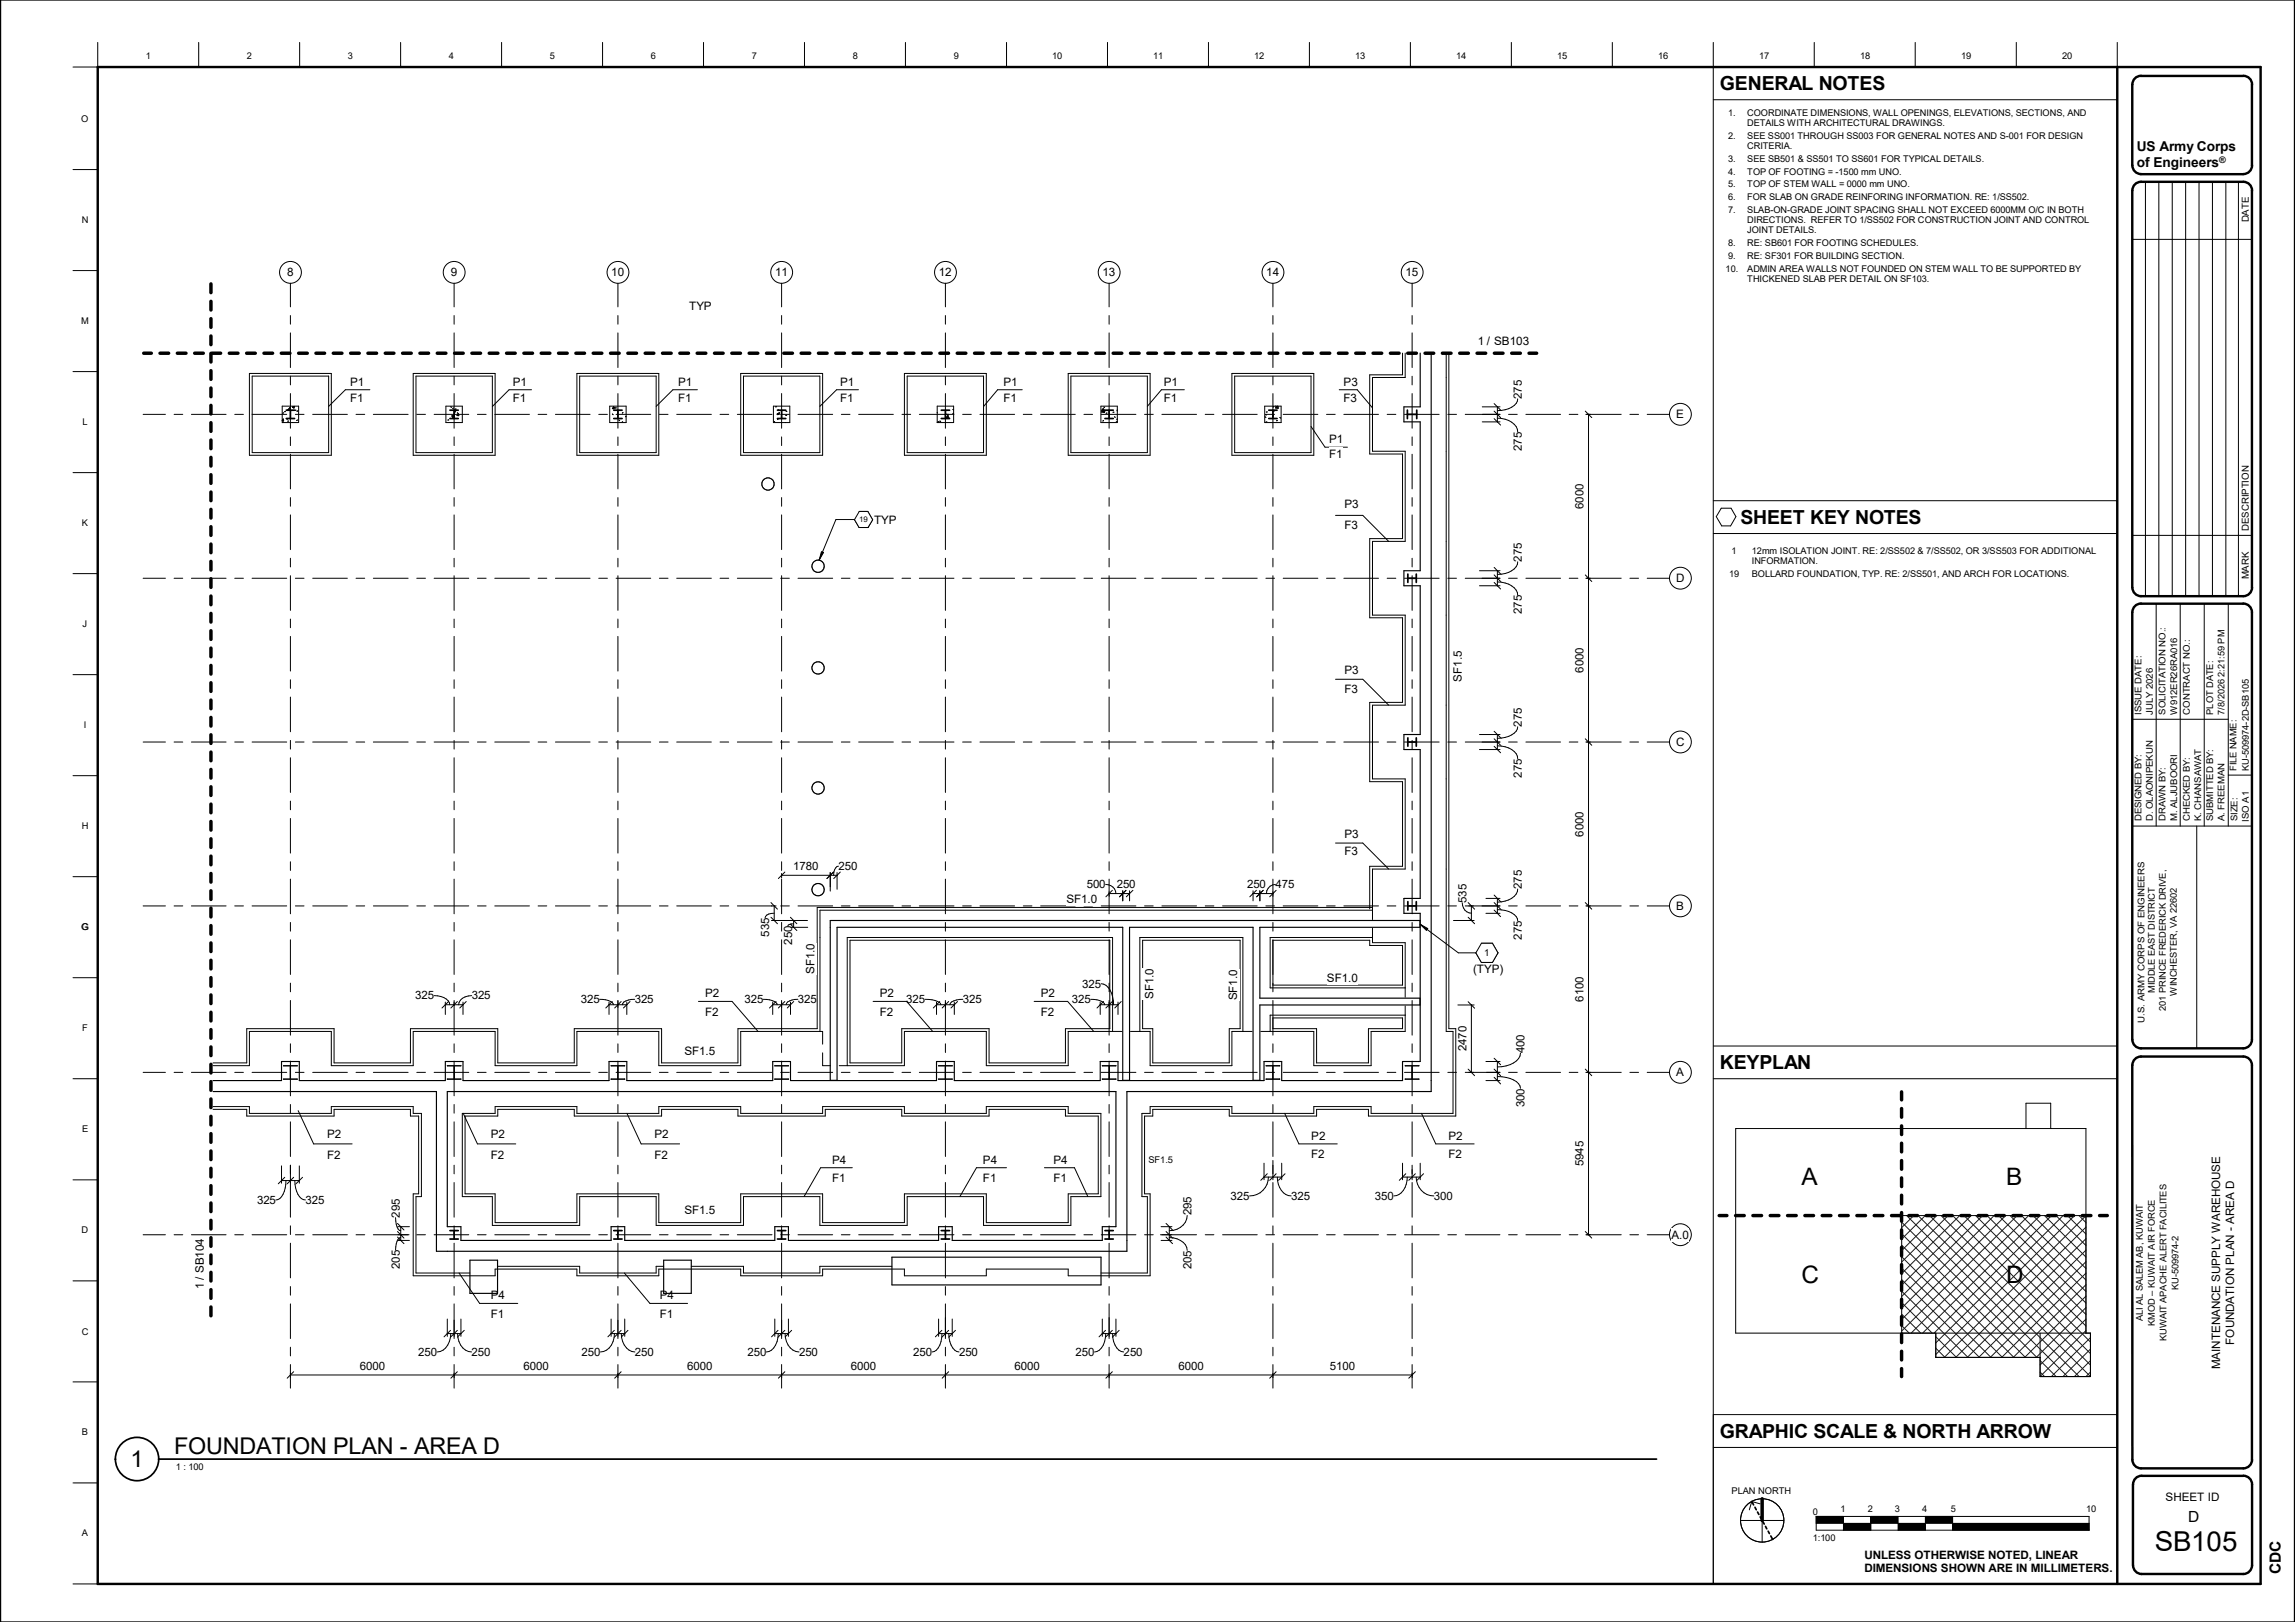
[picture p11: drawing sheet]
<svg xmlns="http://www.w3.org/2000/svg" width="841mm" height="594mm" viewBox="0 0 841 594" stroke-linecap="round" stroke-linejoin="round" font-family="sans-serif">
<defs><g id="words">
<text font-size="10.1" x="789.6" y="567.9">SB105</text>
<g font-size="8.8">
<text x="660.2" y="434">A</text>
<text x="735.2" y="434">B</text>
<text x="660.2" y="469.9">C</text>
<text x="735.2" y="469.9">D</text>
</g>
<g font-size="8.5">
<text x="63.8" y="532.6">FOUNDATION PLAN -</text>
<text x="151.7" y="532.6">AREA D</text>
<text x="47.9" y="537.2">1</text>
</g>
<g font-size="7.1">
<text x="630.3" y="33.1">GENERAL NOTES</text>
<text x="637.8" y="191.9">SHEET KEY NOTES</text>
<text x="630.3" y="391.7">KEYPLAN</text>
<text x="630.3" y="526.7">GRAPHIC SCALE &amp; NORTH ARROW</text>
</g>
<g font-size="5.6">
<text x="801.8" y="557.4">D</text>
<text x="835.9" y="576.7" transform="rotate(-90 835.9 576.7)">CDC</text>
</g>
<g font-size="5">
<text x="783.1" y="55.5">US Army Corps</text>
<text x="783.1" y="61.3">of Engineers</text>
</g>
<g font-size="4.3">
<text x="105.2" y="101.2">8</text>
<text x="165.2" y="101.2">9</text>
<text x="224" y="101.2">10</text>
<text x="284" y="101.2">11</text>
<text x="344" y="101.2">12</text>
<text x="404" y="101.2">13</text>
<text x="464.1" y="101.2">14</text>
<text x="515" y="101.2">15</text>
<text x="252.6" y="113.5">TYP</text>
<text x="541.6" y="126.2">1</text>
<text x="544.9" y="126.2">/</text>
<text x="547.5" y="126.2">SB103</text>
<text x="128.3" y="141.5">P1</text>
<text x="188" y="141.5">P1</text>
<text x="248.5" y="141.5">P1</text>
<text x="307.8" y="141.5">P1</text>
<text x="367.7" y="141.5">P1</text>
<text x="426.5" y="141.5">P1</text>
<text x="492.4" y="141.5">P3</text>
<text x="128.3" y="147.4">F1</text>
<text x="188" y="147.4">F1</text>
<text x="248.5" y="147.4">F1</text>
<text x="307.8" y="147.4">F1</text>
<text x="367.7" y="147.4">F1</text>
<text x="426.5" y="147.4">F1</text>
<text x="492.4" y="147.4">F3</text>
<text x="614.3" y="153.2">E</text>
<text x="487.1" y="162.4">P1</text>
<text x="487.1" y="167.8">F1</text>
<text x="492.7" y="185.9">P3</text>
<text x="320.3" y="191.8">TYP</text>
<text x="492.7" y="193.7">F3</text>
<text x="614.2" y="213.2">D</text>
<text x="492.7" y="246.8">P3</text>
<text x="535.7" y="249.6" transform="rotate(-90 535.7 249.6)">SF1.5</text>
<text x="492.7" y="254">F3</text>
<text x="614.2" y="273.2">C</text>
<text x="492.7" y="307">P3</text>
<text x="492.7" y="313.2">F3</text>
<text x="390.8" y="330.8">SF1.0</text>
<text x="614.3" y="333.2">B</text>
<text x="298.4" y="356.8" transform="rotate(-90 298.4 356.8)">SF1.0</text>
<text x="486.3" y="359.7">SF1.0</text>
<text x="539.8" y="356.5">(TYP)</text>
<text x="258.4" y="365">P2</text>
<text x="322.4" y="365">P2</text>
<text x="381.4" y="365">P2</text>
<text x="422.7" y="366" transform="rotate(-90 422.7 366)">SF1.0</text>
<text x="258.4" y="371.9">F2</text>
<text x="322.4" y="371.9">F2</text>
<text x="381.4" y="371.9">F2</text>
<text x="453.4" y="366.4" transform="rotate(-90 453.4 366.4)">SF1.0</text>
<text x="250.8" y="386.5">SF1.5</text>
<text x="614.3" y="394.2">A</text>
<text x="119.8" y="416.8">P2</text>
<text x="179.8" y="416.8">P2</text>
<text x="239.9" y="416.8">P2</text>
<text x="480.5" y="417.6">P2</text>
<text x="530.8" y="417.6">P2</text>
<text x="119.8" y="424.5">F2</text>
<text x="179.8" y="424.5">F2</text>
<text x="239.9" y="424.5">F2</text>
<text x="480.5" y="424.2">F2</text>
<text x="530.8" y="424.2">F2</text>
<text x="304.9" y="426.2">P4</text>
<text x="360.2" y="426.2">P4</text>
<text x="386.1" y="426.2">P4</text>
<text x="304.9" y="432.8">F1</text>
<text x="360.2" y="432.8">F1</text>
<text x="386.1" y="432.8">F1</text>
<text x="250.8" y="444.5">SF1.5</text>
<text x="612.5" y="453.7">A.0</text>
<text x="74.7" y="466.3" transform="rotate(-90 74.7 466.3)">SB104</text>
<text x="74.7" y="472.3" transform="rotate(-90 74.7 472.3)">1</text>
<text x="74.7" y="468.9" transform="rotate(-90 74.7 468.9)">/</text>
<text x="179.8" y="475.6">P4</text>
<text x="241.8" y="475.6">P4</text>
<text x="179.8" y="482.8">F1</text>
<text x="241.8" y="482.8">F1</text>
<text x="818.7" y="492.5" transform="rotate(-90 818.7 492.5)">FOUNDATION PLAN - AREA D</text>
<text x="813.6" y="501.5" transform="rotate(-90 813.6 501.5)">MAINTENANCE SUPPLY WAREHOUSE</text>
<text x="793.6" y="549.7">SHEET ID</text>
</g>
<g font-size="4.2">
<text x="557.7" y="146.1" transform="rotate(-90 557.7 146.1)">275</text>
<text x="557.7" y="165.1" transform="rotate(-90 557.7 165.1)">275</text>
<text x="580.3" y="186.4" transform="rotate(-90 580.3 186.4)">6000</text>
<text x="557.7" y="205.8" transform="rotate(-90 557.7 205.8)">275</text>
<text x="557.7" y="224.9" transform="rotate(-90 557.7 224.9)">275</text>
<text x="580.3" y="246.4" transform="rotate(-90 580.3 246.4)">6000</text>
<text x="557.7" y="266.2" transform="rotate(-90 557.7 266.2)">275</text>
<text x="557.7" y="284.8" transform="rotate(-90 557.7 284.8)">275</text>
<text x="580.3" y="306.4" transform="rotate(-90 580.3 306.4)">6000</text>
<text x="290.7" y="318.6">1780</text>
<text x="307.3" y="318.6">250</text>
<text x="398.2" y="325.3">500</text>
<text x="409.2" y="325.3">250</text>
<text x="457" y="325.3">250</text>
<text x="467.4" y="325.3">475</text>
<text x="557.7" y="325.6" transform="rotate(-90 557.7 325.6)">275</text>
<text x="537.4" y="330.7" transform="rotate(-90 537.4 330.7)">535</text>
<text x="281.9" y="343.1" transform="rotate(-90 281.9 343.1)">535</text>
<text x="290.3" y="346" transform="rotate(-90 290.3 346)">250</text>
<text x="557.7" y="344.2" transform="rotate(-90 557.7 344.2)">275</text>
<text x="396.6" y="361.7">325</text>
<text x="152.2" y="366.1">325</text>
<text x="172.8" y="366.1">325</text>
<text x="212.9" y="367.4">325</text>
<text x="232.6" y="367.4">325</text>
<text x="272.8" y="367.4">325</text>
<text x="292.4" y="367.4">325</text>
<text x="332.1" y="367.4">325</text>
<text x="352.8" y="367.4">325</text>
<text x="392.8" y="367.4">325</text>
<text x="580.3" y="366.9" transform="rotate(-90 580.3 366.9)">6100</text>
<text x="537.4" y="385.1" transform="rotate(-90 537.4 385.1)">2470</text>
<text x="558.7" y="385.7" transform="rotate(-90 558.7 385.7)">400</text>
<text x="558.7" y="405.6" transform="rotate(-90 558.7 405.6)">300</text>
<text x="580.3" y="427.1" transform="rotate(-90 580.3 427.1)">5945</text>
<text x="94.2" y="440.9">325</text>
<text x="111.9" y="440.9">325</text>
<text x="451" y="439.4">325</text>
<text x="473.2" y="439.4">325</text>
<text x="503.9" y="439.4">350</text>
<text x="525.4" y="439.4">300</text>
<text x="146.5" y="446" transform="rotate(-90 146.5 446)">295</text>
<text x="436.6" y="445.2" transform="rotate(-90 436.6 445.2)">295</text>
<text x="146.5" y="464.8" transform="rotate(-90 146.5 464.8)">205</text>
<text x="436.6" y="464.9" transform="rotate(-90 436.6 464.9)">205</text>
<text x="153.3" y="496.6">250</text>
<text x="172.8" y="496.6">250</text>
<text x="213.1" y="496.6">250</text>
<text x="232.7" y="496.6">250</text>
<text x="273.9" y="496.6">250</text>
<text x="292.8" y="496.6">250</text>
<text x="334.7" y="496.6">250</text>
<text x="351.5" y="496.6">250</text>
<text x="394.2" y="496.6">250</text>
<text x="411.8" y="496.6">250</text>
<text x="131.8" y="501.7">6000</text>
<text x="191.8" y="501.7">6000</text>
<text x="251.8" y="501.7">6000</text>
<text x="311.8" y="501.7">6000</text>
<text x="371.8" y="501.7">6000</text>
<text x="431.8" y="501.7">6000</text>
<text x="487.3" y="501.7">5100</text>
<text x="683.2" y="570.8">UNLESS OTHERWISE NOTED, LINEAR</text>
<text x="683.2" y="575.8">DIMENSIONS SHOWN ARE IN MILLIMETERS.</text>
</g>
<g font-size="3.5">
<text x="824.1" y="81.4" transform="rotate(-90 824.1 81.4)">DATE</text>
<text x="824.1" y="194.4" transform="rotate(-90 824.1 194.4)">DESCRIPTION</text>
<text x="824.1" y="212.2" transform="rotate(-90 824.1 212.2)">MARK</text>
<text x="543.9" y="350.2">1</text>
</g>
<g font-size="3.4">
<text x="53.5" y="21.5">1</text>
<text x="90.5" y="21.5">2</text>
<text x="127.5" y="21.5">3</text>
<text x="164.5" y="21.5">4</text>
<text x="201.5" y="21.5">5</text>
<text x="238.5" y="21.5">6</text>
<text x="275.5" y="21.5">7</text>
<text x="312.5" y="21.5">8</text>
<text x="349.5" y="21.5">9</text>
<text x="385.6" y="21.5">10</text>
<text x="422.6" y="21.5">11</text>
<text x="459.6" y="21.5">12</text>
<text x="496.6" y="21.5">13</text>
<text x="533.7" y="21.5">14</text>
<text x="570.7" y="21.5">15</text>
<text x="607.7" y="21.5">16</text>
<text x="644.7" y="21.5">17</text>
<text x="681.7" y="21.5">18</text>
<text x="718.7" y="21.5">19</text>
<text x="755.7" y="21.5">20</text>
<text x="29.8" y="44.6">O</text>
<text x="633.3" y="42.5">1.</text>
<text x="640.3" y="42.5">COORDINATE DIMENSIONS, WALL OPENINGS, ELEVATIONS, SECTIONS, AND</text>
<text x="640.3" y="46.2">DETAILS WITH ARCHITECTURAL DRAWINGS.</text>
<text x="633.3" y="51">2.</text>
<text x="640.3" y="51">SEE SS001 THROUGH SS003 FOR GENERAL NOTES AND S-001 FOR DESIGN</text>
<text x="633.3" y="59.5">3.</text>
<text x="640.3" y="54.7">CRITERIA.</text>
<text x="640.3" y="59.5">SEE SB501 &amp; SS501 TO SS601 FOR TYPICAL DETAILS.</text>
<text x="633.3" y="64.1">4.</text>
<text x="640.3" y="64.1">TOP OF FOOTING = -1500 mm UNO.</text>
<text x="633.3" y="68.7">5.</text>
<text x="640.3" y="68.7">TOP OF STEM WALL = 0000 mm UNO.</text>
<text x="633.3" y="73.3">6.</text>
<text x="633.3" y="77.9">7.</text>
<text x="640.3" y="73.3">FOR SLAB ON GRADE REINFORING INFORMATION. RE: 1/SS502.</text>
<text x="640.3" y="77.9">SLAB-ON-GRADE JOINT SPACING SHALL NOT EXCEED 6000MM O/C IN BOTH</text>
<text x="29.9" y="81.6">N</text>
<text x="640.3" y="81.6">DIRECTIONS. REFER TO 1/SS502 FOR CONSTRUCTION JOINT AND CONTROL</text>
<text x="640.3" y="85.4">JOINT DETAILS.</text>
<text x="633.3" y="90.3">8.</text>
<text x="633.3" y="94.8">9.</text>
<text x="640.3" y="90.3">RE: SB601 FOR FOOTING SCHEDULES.</text>
<text x="640.3" y="94.8">RE: SF301 FOR BUILDING SECTION.</text>
<text x="632.4" y="99.4">10.</text>
<text x="640.3" y="99.4">ADMIN AREA WALLS NOT FOUNDED ON STEM WALL TO BE SUPPORTED BY</text>
<text x="640.3" y="103.2">THICKENED SLAB PER DETAIL ON SF103.</text>
<text x="29.8" y="118.6">M</text>
<text x="30.2" y="155.6">L</text>
<text x="30" y="192.6">K</text>
<text x="634.6" y="202.7">1</text>
<text x="642" y="202.7">12mm ISOLATION JOINT. RE: 2/SS502 &amp; 7/SS502, OR 3/SS503 FOR ADDITIONAL</text>
<text x="642" y="206.5">INFORMATION.</text>
<text x="633.7" y="211.2">19</text>
<text x="642" y="211.2">BOLLARD FOUNDATION, TYP. RE: 2/SS501, AND ARCH FOR LOCATIONS.</text>
<text x="30.3" y="229.6">J</text>
<text x="784.8" y="261.7" transform="rotate(-90 784.8 261.7)">ISSUE DATE:</text>
<text x="788.9" y="261.7" transform="rotate(-90 788.9 261.7)">JULY 2026</text>
<text x="793.6" y="261.7" transform="rotate(-90 793.6 261.7)">SOLICITATION NO.:</text>
<text x="797.8" y="261.7" transform="rotate(-90 797.8 261.7)">W912ER26RA016</text>
<text x="802.4" y="261.7" transform="rotate(-90 802.4 261.7)">CONTRACT NO.:</text>
<text x="811.1" y="261.7" transform="rotate(-90 811.1 261.7)">PLOT DATE:</text>
<text x="815.2" y="261.7" transform="rotate(-90 815.2 261.7)">7/8/2026 2:21:59 PM</text>
<text x="30.7" y="266.6">I</text>
<text x="819.6" y="282.3" transform="rotate(-90 819.6 282.3)">FILE NAME:</text>
<text x="824.1" y="282.3" transform="rotate(-90 824.1 282.3)">KU-509974-2D-SB105</text>
<text x="29.9" y="303.6">H</text>
<text x="784.8" y="300.8" transform="rotate(-90 784.8 300.8)">DESIGNED BY:</text>
<text x="788.9" y="300.8" transform="rotate(-90 788.9 300.8)">D. OLAONIPEKUN</text>
<text x="793.6" y="300.8" transform="rotate(-90 793.6 300.8)">DRAWN BY:</text>
<text x="797.8" y="300.8" transform="rotate(-90 797.8 300.8)">M. ALJUBOORI</text>
<text x="802.4" y="300.8" transform="rotate(-90 802.4 300.8)">CHECKED BY:</text>
<text x="806.6" y="300.8" transform="rotate(-90 806.6 300.8)">K. CHANSAWAT</text>
<text x="811.1" y="300.8" transform="rotate(-90 811.1 300.8)">SUBMITTED BY:</text>
<text x="815.2" y="300.8" transform="rotate(-90 815.2 300.8)">A. FREEMAN</text>
<text x="820" y="300.8" transform="rotate(-90 820 300.8)">SIZE:</text>
<text x="824.1" y="300.9" transform="rotate(-90 824.1 300.9)">ISO A1</text>
<text x="29.8" y="340.6">G</text>
<text x="789.7" y="363.8" transform="rotate(-90 789.7 363.8)">MIDDLE EAST DISTRICT</text>
<text x="797.7" y="364.6" transform="rotate(-90 797.7 364.6)">WINCHESTER, VA 22602</text>
<text x="793.7" y="370.2" transform="rotate(-90 793.7 370.2)">201 PRINCE FREDERICK DRIVE,</text>
<text x="30.1" y="377.6">F</text>
<text x="785.8" y="374.5" transform="rotate(-90 785.8 374.5)">U.S. ARMY CORPS OF ENGINEERS</text>
<text x="30.1" y="414.7">E</text>
<text x="420.9" y="425.9">SF1.5</text>
<text x="29.9" y="451.7">D</text>
<text x="798.3" y="472.5" transform="rotate(-90 798.3 472.5)">KU-509974-2</text>
<text x="785.2" y="483.9" transform="rotate(-90 785.2 483.9)">ALI AL SALEM AB, KUWAIT</text>
<text x="789.7" y="485.6" transform="rotate(-90 789.7 485.6)">KMOD – KUWAIT AIR FORCE</text>
<text x="29.9" y="488.8">C</text>
<text x="794" y="491.3" transform="rotate(-90 794 491.3)">KUWAIT APACHE ALERT FACILITES</text>
<text x="30" y="525.7">B</text>
<text x="64.4" y="538.3">1 : 100</text>
<text x="634.6" y="547.1">PLAN NORTH</text>
<text x="664.3" y="554.9">0</text>
<text x="674.5" y="553.6">1</text>
<text x="684.4" y="553.6">2</text>
<text x="694.4" y="553.6">3</text>
<text x="704.4" y="553.6">4</text>
<text x="714.9" y="553.6">5</text>
<text x="764.5" y="553.6">10</text>
<text x="30" y="562.7">A</text>
<text x="664.3" y="564.5">1:100</text>
</g>
<text font-size="3.3" x="813.3" y="59.8">®</text>
<text font-size="2.9" x="314.8" y="191.3">19</text>
</g></defs>
<g fill="none" stroke="#000" stroke-width=".37">
<path d="M91.4 136.8h30v30h-30zM92.4 137.8h28v28h-28zM151.4 136.8h30v30h-30zM152.4 137.8h28v28h-28zM211.4 136.8h30v30h-30zM212.4 137.8h28.1v28h-28.1zM271.4 136.8h30.1v30h-30.1zM272.5 137.8h27.9v28h-27.9zM331.4 136.8h30v30h-30zM332.4 137.8h28v28h-28zM391.5 136.8h30v30h-30zM392.4 137.8h28.1v28h-28.1z"/>
<path d="M451.4 136.8h30.1v30h-30.1zM452.5 137.8h27.9v28h-27.9zM514 129.3v8h-12.1v29h12.1v31h-12.1v29h12.1v31h-12.1v29h12.1v31h-12.1v15.6M514.9 129.3v9h-11.9v27h11.9v33h-11.9v27h11.9v33h-11.9v27h11.9v33h-11.9v18.5M530 129.3v248.5h2.5v30h-30v-2.5h-21v2.5h-30.1v-2.5h-29.9v2.5h-3v30.5h2v28h-17M530.9 129.3v247.5h2.6v32h-32v-2.5h-19v2.5h-32v-2.5h-28.1v2.5h-3v28.5h2.1v30h-30v-2.5h-30.1v2.5h-30v-2.5h-29.9v2.5h-30.1v-2.5h-30v2.5h-30v-2.5h-30v2.5h-30v-30h2v-28.5h-3v-2.5h-28v2.5h-32v-2.5h-12.3M103.4 154l.4-.5 .1 .6h-.5M103.4 148.8h6v6h-6zM103.8 154.6l-.3 .2M103.9 151.2l-.3 .2M104.6 150.8h-.3M105 153.3l.3 .2"/>
<path d="M105.7 154.2l-.2 .1M106.3 149.3l.1 .9-.9-.1zM106.3 153.1l.3 .2M107.2 149.1l.7-.3-.2 .6zM107.2 154.7l.1 .1M108.5 150.2l-.4 .1M109 153.8l-.3 .3M109.1 150.5l-.3 .2M135.6 142.7h-9l-6.2 6.1M163.4 148.8h6v6h-6zM164.5 153.8h-.4M165.2 149l.2 .2"/>
<path d="M165.6 152.4l.7-.3-.2 .6zM166 152.8l-.2 .2M166.2 149.4l-.3 .2M166.7 150.7l.3 .2M167.1 149.8l-.3 .1M167.6 151.2l.3 .2M168 151.6l.1 .6h-.6zM194.8 142.7h-8.2l-6.2 6.2M223.4 148.8h6v6h-6zM224.4 151.6l.3 .3M224.9 149.1l.1 .6-.6-.1zM225.1 149.2l.3 .2"/>
<path d="M225.8 149.4h-.3M226.4 153.2l.2 .2M226.8 153.9l.3 .2M228.2 154.5l-.3 .2M228.3 151.1l-.3 .2M229.4 152.6h-.2M255.6 142.7h-9l-6.1 6.1M283.4 148.8h6v6h-6zM283.6 154.3l.3 .3M284.5 149h-.3M284.7 151.7l.3 .2M284.9 151.5l.7-.3-.2 .7z"/>
<path d="M285.2 153.5l-.3 .2M285.3 150.1l-.3 .2M288 154.7l-.1 .1M288 150.5l.3 .3M288.3 152.1l-.3 .1M314.6 142.7h-8l-6.2 6.1M343.5 154.7l.5-.2-.1 .3M343.5 151.1v.1M343.5 148.8h6v6h-6zM344.4 154.2l.3 .2M347 151.7l-.3 .1M347.4 152.2l.1 .7-.6-.1z"/>
<path d="M347.4 151.7l-.2 .2M347.7 153.1l.3 .1M349.2 149.9l.3 .3M349.5 151.4h-.3M374.6 142.7h-9l-5.1 6.1M403.4 148.8h6v6h-6zM403.9 150.2l.3 .2M404.2 150.6l.7-.2-.2 .6zM404.3 149.7l.1 .6h-.6zM404.4 154l-.2 .2M404.5 150l.2 1-1-.1zM404.5 150.6l-.2 .2"/>
<path d="M404.5 149.1l.3 .2M405.7 151.3h-.4M408.2 151h-.3M408.4 152.7l.3 .2M409.4 150.4v.1M409.4 154.5h-.3M409.4 150.2h.1M409.4 153.5l-.1 .1M434 142.7h-8.4l-5.1 6.1M463.5 148.8h6v6h-6zM463.6 152.7l.3 .2M463.8 151.8l.2 .2"/>
<path d="M464.3 154.6h-.4M464.4 150.9h-.3M466.7 152.3l-.3 .2M466.8 148.9l-.2 .2M466.9 150.5l-.3 .1M467.7 148.9l.3 .2M468.1 148.8l-.6 .6 .9 .1-.1-.7M468.1 154.1h-.3M469 152.9l.3 .2M480.4 156.2l5.2 7.6h8.2M490.8 142.7h6.6l5.6 6.7M489.4 188.8h10l9.5 9.5"/>
<path d="M489.4 248.8h10l9.5 9.5M489.4 308.8h10l9.5 9.5M503 340v5.3h11.9v20M503 333.4h-202.5v44.4M503 332.4h-203.5v44.4h-29.1v12.5h-28v-12.5h-32v12.5h-28v-12.5h-32v12.5h-28v-12.5h-32v12.5h-12.3M311.5 344.4h95.2v32.4h-16.3v12.5h-27.9v-12.5h-32v12.5h-19zM418.7 344.4h35.7v32.4h-3.9v12.5h-28.1v-12.5h-3.7zM466.5 344.4h35.4v1.9h12.1v14.5h-47.5zM503 343.4h-37.5v18.4h49.4M255.9 366.8h12.4l9.5 11M320 366.8h12.2l9.6 11M379 366.8h12.2l9.6 11"/>
<path d="M407.7 377.8v-34.4h-97.2v46.9M411.1 377.8h-19.6v12.5h-30.1v-12.5h-30v12.5h-23.8M414.3 377.8h7.2v12.5h29.9v-12.5h7.5M417.7 377.8v-34.4h37.8v34.4M466.5 372.8h47.5v4h-12.5v12.5h-19v-12.5h-16zM514.9 368.4v9.4h-12.4v12.5h-21v-12.5h-19.5M514.9 371.8h-49.4v6M103.9 390.3h5l-2.4 .1v4.8l2.4 .1h-5l2.4-.1v-4.8zM163.9 390.3h5l-2.4 .1v4.8l2.4 .1h-5l2.5-.1v-4.8zM223.9 390.3h5l-2.4 .1v4.8l2.4 .1h-5l2.5-.1v-4.8zM283.9 390.3h5l-2.4 .1v4.8l2.4 .1h-5l2.5-.1v-4.8zM301.5 382.4v-4.6h-30.1v12.5h-30v-12.5h-30v12.5h-30v-12.5h-30v12.5h-30v-12.5h-30v12.5h-13.3"/>
<path d="M301.5 385.6v4.7h2.9M344 390.3h5l-2.5 .1v4.8l2.5 .1h-5l2.4-.1v-4.8zM403.9 390.3h5l-2.4 .1v4.8l2.4 .1h-5l2.5-.1v-4.8zM464 390.3h5l-2.5 .1v4.8l2.5 .1h-5l2.4-.1v-4.8zM514.9 390.3h5.1l-2.5 .1v4.8l2.5 .1h-5.1l2.5-.1v-4.8zM78.1 405.3h13.3v2.5h30v-2.5h30v2.5h3v30.5h-2v28h19.8M109.3 406.8l5.6 12.2h14.1M169.4 407.8h12v-2.5h30v2.5h30v-2.5h30v2.5h30.1v-2.5h29.9v2.5h30v-2.5h30.1v2.5h11.9v30.5h-11v10.5h-32v-10.5h-28v10.5h-32v-10.5h-27.9v10.5h-32v-10.5h-28.1v10.5h-32v-10.5h-11zM169.8 407.8l5.2 11.2h14M170.4 408.8h12v-2.5h28v2.5h32v-2.5h28v2.5h32v-2.5h28.1v2.5h32v-2.5h27.9v2.5h12.1v28.5h-11v10.5h-30.1v-10.5h-30v10.5h-29.9v-10.5h-30.1v10.5h-30v-10.5h-30v10.5h-30v-10.5h-11zM229.7 407.8l5.2 11.2h14.1M470.8 407.8l5.2 11.2h14.1"/>
<path d="M520.9 407.8l5.3 11.2h14M312.3 427.7h-11.6l-6.1 10.6M368.9 427.7h-11.1l-6.1 10.6M382.7 427.7h11l5 10.6M168.2 466.3l7.6 11.1h13.9M182.3 463.8h30.1v2.5h28.1v-2.5h2.7M228.8 466.3l9.4 11.1h13.8M253.3 463.8h19.2v2.5h27.9v-2.5h26.5"/>
<circle cx="106.4" cy="99.8" r="4"/>
</g>
<g fill="none" stroke="#000" stroke-width=".42">
<path d="M520.4 129.3v19.7h-5.9v5.5h5.9v54.5h-5.9v5.5h5.9v54.5h-5.9v5.5h5.9v54.6h-5.9v5.4h5.9v54.3h-6.4v7h-44.3v-7h-6.5v7h-53.5v-7h-6.5v7h-53.5v-7h-6.5v7h-53.5v-7h-6.5v7h-53.5v-7h-6.5v7h-53.5v-7h-6.5v7h-53.5v-7h-6.5v7h-25.1M524.5 129.3v270.5h-111.5v58.5h-253.1v-58.5h-81.8M304.2 337.1h216.2v2.5h-58.7v26h58.7v2.5h-58.7v27.6h-2.5v-56.1h-45.3v56.1h-2.5v-56.1h-104.7v56.1h-2.5zM163.9 399.8h245v49.5h-5v5h-54.9v-5h-5v5h-55.1v-5h-5v5h-55v-5h-5v5h-55v-5h-5zM172.2 461.6h10.1v12.1h-10.1zM243.2 461.6h10.1v12.1h-10.1zM326.9 460.5h76.6v10.1h-76.6z"/>
<circle cx="281.4" cy="177.3" r="2.25"/>
<circle cx="299.8" cy="207.4" r="2.25"/>
<circle cx="299.8" cy="244.6" r="2.23"/>
<circle cx="299.8" cy="288.6" r="2.24"/>
<circle cx="299.8" cy="325.8" r="2.25"/>
</g>
<g fill="none" stroke="#000" stroke-width=".63">
<path d="M104.9 153.3h3M104.9 150.2h3M106.4 150.2v3.1M164.9 153.3h3M164.9 150.2h3M166.4 150.2v3.1M224.9 153.3h3.1M224.9 150.2h3.1M226.4 150.2v3.1M284.9 153.3h3.1M284.9 150.2h3.1M286.4 150.2v3.1"/>
<path d="M344.9 153.3h3.1M344.9 150.2h3.1M346.5 150.2v3.1M404.9 153.3h3.1M404.9 150.2h3.1M406.4 150.2v3.1M464.9 153.3h3.1M464.9 150.2h3.1M466.5 150.2v3.1M515.7 151.8h3.5M515.7 150.2v3.1M519.2 150.2v3.1"/>
<path d="M515.9 211.8h3.1M515.9 210.3v3M519 210.3v3M515.9 270.3v3M515.9 271.8h3.1M519 270.3v3M515.9 330.2v3.1M515.9 331.8h3.1M519 330.2v3.1M164.9 453.8h3M164.9 450.7h3M166.4 450.7v3.1"/>
<path d="M224.9 453.8h3.1M224.9 450.7h3.1M226.4 450.7v3.1M284.9 453.8h3.1M284.9 450.7h3.1M286.4 450.7v3.1M344.9 453.8h3.1M344.9 450.7h3.1M346.5 450.7v3.1M404.9 453.8h3.1M404.9 450.7h3.1M406.4 450.7v3.1"/>
</g>
<path d="M105.2 97.4h2.4v4.8h-2.4z" fill="#fff"/>
<g fill="none" stroke="#000" stroke-width=".37">
<path d="M106.4 103.8v8.6M106.4 115.6v3.1M106.4 121.9v12.7M106.4 137.8v3.2M106.4 144.1v12.7M106.4 160v3.2M106.4 166.4v12.7M106.4 182.2v3.2M106.4 188.6v12.7M106.4 204.5v3.1M106.4 210.9v12.7M106.4 226.7v3.2"/>
<path d="M106.4 233.1v12.7M106.4 249v3.1M106.4 255.3v12.7M106.4 271.2v3.2M106.4 277.5v12.7M106.4 293.4v3.2M106.4 299.8v12.7M106.4 315.6v3.2M106.4 322v12.7M106.4 337.9v3.1M106.4 344.2v12.7M106.4 360.1v3.2"/>
<path d="M106.4 366.4v12.7M106.4 382.3v3.2M106.4 388.7v12.7M106.4 404.5v3.2M106.4 410.9v12.7M106.4 426.8v3.1M106.4 433.1v12.7M106.4 449v3.2M106.4 455.3v12.7M106.4 471.2v3.2M106.4 477.6v12.7M106.4 493.4v3.2"/>
<path d="M106.4 499.8v8.6"/>
<circle cx="166.4" cy="99.8" r="4"/>
</g>
<path d="M165.2 97.4h2.4v4.8h-2.4z" fill="#fff"/>
<g fill="none" stroke="#000" stroke-width=".37">
<path d="M166.4 103.8v8.6M166.4 115.6v3.1M166.4 121.9v12.7M166.4 137.8v3.2M166.4 144.1v12.7M166.4 160v3.2M166.4 166.4v12.7M166.4 182.2v3.2M166.4 188.6v12.7M166.4 204.5v3.1M166.4 210.9v12.7M166.4 226.7v3.2"/>
<path d="M166.4 233.1v12.7M166.4 249v3.1M166.4 255.3v12.7M166.4 271.2v3.2M166.4 277.5v12.7M166.4 293.4v3.2M166.4 299.8v12.7M166.4 315.6v3.2M166.4 322v12.7M166.4 337.9v3.1M166.4 344.2v12.7M166.4 360.1v3.2"/>
<path d="M166.4 366.4v12.7M166.4 382.3v3.2M166.4 388.7v12.7M166.4 404.5v3.2M166.4 410.9v12.7M166.4 426.8v3.1M166.4 433.1v12.7M166.4 449v3.2M166.4 455.3v12.7M166.4 471.2v3.2M166.4 477.6v12.7M166.4 493.4v3.2"/>
<path d="M166.4 499.8v8.6"/>
<circle cx="226.5" cy="99.8" r="4"/>
</g>
<path d="M224 97.4h4.8v4.8h-4.8z" fill="#fff"/>
<g fill="none" stroke="#000" stroke-width=".37">
<path d="M226.4 103.8v8.6M226.4 115.6v3.1M226.4 121.9v12.7M226.4 137.8v3.2M226.4 144.1v12.7M226.4 160v3.2M226.4 166.4v12.7M226.4 182.2v3.2M226.4 188.6v12.7M226.4 204.5v3.1M226.4 210.9v12.7M226.4 226.7v3.2"/>
<path d="M226.4 233.1v12.7M226.4 249v3.1M226.4 255.3v12.7M226.4 271.2v3.2M226.4 277.5v12.7M226.4 293.4v3.2M226.4 299.8v12.7M226.4 315.6v3.2M226.4 322v12.7M226.4 337.9v3.1M226.4 344.2v12.7M226.4 360.1v3.2"/>
<path d="M226.4 366.4v12.7M226.4 382.3v3.2M226.4 388.7v12.7M226.4 404.5v3.2M226.4 410.9v12.7M226.4 426.8v3.1M226.4 433.1v12.7M226.4 449v3.2M226.4 455.3v12.7M226.4 471.2v3.2M226.4 477.6v12.7M226.4 493.4v3.2"/>
<path d="M226.4 499.8v8.6"/>
<circle cx="346.5" cy="99.8" r="4"/>
</g>
<path d="M344 97.4h4.8v4.8h-4.8z" fill="#fff"/>
<g fill="none" stroke="#000" stroke-width=".37">
<path d="M346.5 103.8v8.6M346.5 115.6v3.1M346.5 121.9v12.7M346.5 137.8v3.2M346.5 144.1v12.7M346.5 160v3.2M346.5 166.4v12.7M346.5 182.2v3.2M346.5 188.6v12.7M346.5 204.5v3.1M346.5 210.9v12.7M346.5 226.7v3.2"/>
<path d="M346.5 233.1v12.7M346.5 249v3.1M346.5 255.3v12.7M346.5 271.2v3.2M346.5 277.5v12.7M346.5 293.4v3.2M346.5 299.8v12.7M346.5 315.6v3.2M346.5 322v12.7M346.5 337.9v3.1M346.5 344.2v12.7M346.5 360.1v3.2"/>
<path d="M346.5 366.4v12.7M346.5 382.3v3.2M346.5 388.7v12.7M346.5 404.5v3.2M346.5 410.9v12.7M346.5 426.8v3.1M346.5 433.1v12.7M346.5 449v3.2M346.5 455.3v12.7M346.5 471.2v3.2M346.5 477.6v12.7M346.5 493.4v3.2"/>
<path d="M346.5 499.8v8.6"/>
<circle cx="406.5" cy="99.8" r="4"/>
</g>
<path d="M404 97.4h4.8v4.8h-4.8z" fill="#fff"/>
<g fill="none" stroke="#000" stroke-width=".37">
<path d="M406.4 103.8v8.6M406.4 115.6v3.1M406.4 121.9v12.7M406.4 137.8v3.2M406.4 144.1v12.7M406.4 160v3.2M406.4 166.4v12.7M406.4 182.2v3.2M406.4 188.6v12.7M406.4 204.5v3.1M406.4 210.9v12.7M406.4 226.7v3.2"/>
<path d="M406.4 233.1v12.7M406.4 249v3.1M406.4 255.3v12.7M406.4 271.2v3.2M406.4 277.5v12.7M406.4 293.4v3.2M406.4 299.8v12.7M406.4 315.6v3.2M406.4 322v12.7M406.4 337.9v3.1M406.4 344.2v12.7M406.4 360.1v3.2"/>
<path d="M406.4 366.4v12.7M406.4 382.3v3.2M406.4 388.7v12.7M406.4 404.5v3.2M406.4 410.9v12.7M406.4 426.8v3.1M406.4 433.1v12.7M406.4 449v3.2M406.4 455.3v12.7M406.4 471.2v3.2M406.4 477.6v12.7M406.4 493.4v3.2"/>
<path d="M406.4 499.8v8.6"/>
<circle cx="466.5" cy="99.8" r="4"/>
</g>
<path d="M464.1 97.4h4.7v4.8h-4.7z" fill="#fff"/>
<g fill="none" stroke="#000" stroke-width=".37">
<path d="M466.5 103.8v8.6M466.5 115.6v3.1M466.5 121.9v12.7M466.5 137.8v3.2M466.5 144.1v12.7M466.5 160v3.2M466.5 166.4v12.7M466.5 182.2v3.2M466.5 188.6v12.7M466.5 204.5v3.1M466.5 210.9v12.7M466.5 226.7v3.2"/>
<path d="M466.5 233.1v12.7M466.5 249v3.1M466.5 255.3v12.7M466.5 271.2v3.2M466.5 277.5v12.7M466.5 293.4v3.2M466.5 299.8v12.7M466.5 315.6v3.2M466.5 322v12.7M466.5 337.9v3.1M466.5 344.2v12.7M466.5 360.1v3.2"/>
<path d="M466.5 366.4v12.7M466.5 382.3v3.2M466.5 388.7v12.7M466.5 404.5v3.2M466.5 410.9v12.7M466.5 426.8v3.1M466.5 433.1v12.7M466.5 449v3.2M466.5 455.3v12.7M466.5 471.2v3.2M466.5 477.6v12.7M466.5 493.4v3.2"/>
<path d="M466.5 499.8v8.6"/>
<circle cx="517.5" cy="99.8" r="4"/>
</g>
<path d="M515 97.4h4.8v4.8h-4.8z" fill="#fff"/>
<g fill="none" stroke="#000" stroke-width=".37">
<path d="M517.5 103.8v8.6M517.5 115.6v3.1M517.5 121.9v12.7M517.5 137.8v3.2M517.5 144.1v12.7M517.5 160v3.2M517.5 166.4v12.7M517.5 182.2v3.2M517.5 188.6v12.7M517.5 204.5v3.1M517.5 210.9v12.7M517.5 226.7v3.2"/>
<path d="M517.5 233.1v12.7M517.5 249v3.1M517.5 255.3v12.7M517.5 271.2v3.2M517.5 277.5v12.7M517.5 293.4v3.2M517.5 299.8v12.7M517.5 315.6v3.2M517.5 322v12.7M517.5 337.9v3.1M517.5 344.2v12.7M517.5 360.1v3.2"/>
<path d="M517.5 366.4v12.7M517.5 382.3v3.2M517.5 388.7v12.7M517.5 404.5v3.2M517.5 410.9v12.7M517.5 426.8v3.1M517.5 433.1v12.7M517.5 449v3.2M517.5 455.3v12.7M517.5 471.2v3.2M517.5 477.6v12.7M517.5 493.4v3.2"/>
<path d="M517.5 499.8v8.6"/>
<circle cx="615.8" cy="151.7" r="4"/>
</g>
<path d="M614.3 149.4h2.8v4.8h-2.8z" fill="#fff"/>
<g fill="none" stroke="#000" stroke-width=".37">
<path d="M52.5 151.8h8.1M63.8 151.8h3.2M70.1 151.8h12.7M86 151.8h3.2M92.4 151.8h12.7M108.2 151.8h3.2M114.6 151.8h12.7M130.5 151.8h3.1M136.8 151.8h12.8M152.7 151.8h3.2M159.1 151.8h12.7M175 151.8h3.1"/>
<path d="M181.3 151.8h12.7M197.2 151.8h3.2M203.5 151.8h12.7M219.4 151.8h3.2M225.8 151.8h12.7M241.6 151.8h3.2M248 151.8h12.7M263.9 151.8h3.1M270.2 151.8h12.7M286.1 151.8h3.2M292.4 151.8h12.7M308.3 151.8h3.2"/>
<path d="M314.7 151.8h12.7M330.5 151.8h3.2M336.9 151.8h12.7M352.8 151.8h3.1M359.1 151.8h12.7M375 151.8h3.2M381.3 151.8h12.7M397.2 151.8h3.2M403.6 151.8h12.7M419.4 151.8h3.2M425.8 151.8h12.7M441.7 151.8h3.1"/>
<path d="M448 151.8h12.7M463.9 151.8h3.2M470.2 151.8h12.7M486.1 151.8h3.2M492.5 151.8h12.7M508.3 151.8h3.2M514.7 151.8h12.7M530.6 151.8h3.1M537 151.8h12.7M552.8 151.8h3.2M559.2 151.8h12.7M575.1 151.8h3.1"/>
<path d="M581.4 151.8h12.7M597.3 151.8h3.2M603.6 151.8h8.2"/>
<circle cx="615.8" cy="211.8" r="4"/>
</g>
<path d="M614.2 209.4h3.1v4.8h-3.1z" fill="#fff"/>
<g fill="none" stroke="#000" stroke-width=".37">
<path d="M52.5 211.8h8.1M63.8 211.8h3.2M70.1 211.8h12.7M86 211.8h3.2M92.4 211.8h12.7M108.2 211.8h3.2M114.6 211.8h12.7M130.5 211.8h3.1M136.8 211.8h12.8M152.7 211.8h3.2M159.1 211.8h12.7M175 211.8h3.1"/>
<path d="M181.3 211.8h12.7M197.2 211.8h3.2M203.5 211.8h12.7M219.4 211.8h3.2M225.8 211.8h12.7M241.6 211.8h3.2M248 211.8h12.7M263.9 211.8h3.1M270.2 211.8h12.7M286.1 211.8h3.2M292.4 211.8h12.7M308.3 211.8h3.2"/>
<path d="M314.7 211.8h12.7M330.5 211.8h3.2M336.9 211.8h12.7M352.8 211.8h3.1M359.1 211.8h12.7M375 211.8h3.2M381.3 211.8h12.7M397.2 211.8h3.2M403.6 211.8h12.7M419.4 211.8h3.2M425.8 211.8h12.7M441.7 211.8h3.1"/>
<path d="M448 211.8h12.7M463.9 211.8h3.2M470.2 211.8h12.7M486.1 211.8h3.2M492.5 211.8h12.7M508.3 211.8h3.2M514.7 211.8h12.7M530.6 211.8h3.1M537 211.8h12.7M552.8 211.8h3.2M559.2 211.8h12.7M575.1 211.8h3.1"/>
<path d="M581.4 211.8h12.7M597.3 211.8h3.2M603.6 211.8h8.2"/>
<circle cx="615.8" cy="271.8" r="4"/>
</g>
<path d="M614.2 269.4h3.1v4.8h-3.1z" fill="#fff"/>
<g fill="none" stroke="#000" stroke-width=".37">
<path d="M52.5 271.8h8.1M63.8 271.8h3.2M70.1 271.8h12.7M86 271.8h3.2M92.4 271.8h12.7M108.2 271.8h3.2M114.6 271.8h12.7M130.5 271.8h3.1M136.8 271.8h12.8M152.7 271.8h3.2M159.1 271.8h12.7M175 271.8h3.1"/>
<path d="M181.3 271.8h12.7M197.2 271.8h3.2M203.5 271.8h12.7M219.4 271.8h3.2M225.8 271.8h12.7M241.6 271.8h3.2M248 271.8h12.7M263.9 271.8h3.1M270.2 271.8h12.7M286.1 271.8h3.2M292.4 271.8h12.7M308.3 271.8h3.2"/>
<path d="M314.7 271.8h12.7M330.5 271.8h3.2M336.9 271.8h12.7M352.8 271.8h3.1M359.1 271.8h12.7M375 271.8h3.2M381.3 271.8h12.7M397.2 271.8h3.2M403.6 271.8h12.7M419.4 271.8h3.2M425.8 271.8h12.7M441.7 271.8h3.1"/>
<path d="M448 271.8h12.7M463.9 271.8h3.2M470.2 271.8h12.7M486.1 271.8h3.2M492.5 271.8h12.7M508.3 271.8h3.2M514.7 271.8h12.7M530.6 271.8h3.1M537 271.8h12.7M552.8 271.8h3.2M559.2 271.8h12.7M575.1 271.8h3.1"/>
<path d="M581.4 271.8h12.7M597.3 271.8h3.2M603.6 271.8h8.2"/>
<circle cx="615.8" cy="331.8" r="4"/>
</g>
<path d="M614.3 329.4h2.8v4.8h-2.8z" fill="#fff"/>
<g fill="none" stroke="#000" stroke-width=".37">
<path d="M52.5 331.8h8.1M63.8 331.8h3.2M70.1 331.8h12.7M86 331.8h3.2M92.4 331.8h12.7M108.2 331.8h3.2M114.6 331.8h12.7M130.5 331.8h3.1M136.8 331.8h12.8M152.7 331.8h3.2M159.1 331.8h12.7M175 331.8h3.1"/>
<path d="M181.3 331.8h12.7M197.2 331.8h3.2M203.5 331.8h12.7M219.4 331.8h3.2M225.8 331.8h12.7M241.6 331.8h3.2M248 331.8h12.7M263.9 331.8h3.1M270.2 331.8h12.7M286.1 331.8h3.2M292.4 331.8h12.7M308.3 331.8h3.2"/>
<path d="M314.7 331.8h12.7M330.5 331.8h3.2M336.9 331.8h12.7M352.8 331.8h3.1M359.1 331.8h12.7M375 331.8h3.2M381.3 331.8h12.7M397.2 331.8h3.2M403.6 331.8h12.7M419.4 331.8h3.2M425.8 331.8h12.7M441.7 331.8h3.1"/>
<path d="M448 331.8h12.7M463.9 331.8h3.2M470.2 331.8h12.7M486.1 331.8h3.2M492.5 331.8h12.7M508.3 331.8h3.2M514.7 331.8h12.7M530.6 331.8h3.1M537 331.8h12.7M552.8 331.8h3.2M559.2 331.8h12.7M575.1 331.8h3.1"/>
<path d="M581.4 331.8h12.7M597.3 331.8h3.2M603.6 331.8h8.2"/>
<circle cx="615.8" cy="392.7" r="4"/>
</g>
<path d="M614.3 390.4h2.8v4.8h-2.8z" fill="#fff"/>
<g fill="none" stroke="#000" stroke-width=".37">
<path d="M52.5 392.8h8.1M63.8 392.8h3.2M70.1 392.8h12.7M86 392.8h3.2M92.4 392.8h12.7M108.2 392.8h3.2M114.6 392.8h12.7M130.5 392.8h3.1M136.8 392.8h12.8M152.7 392.8h3.2M159.1 392.8h12.7M175 392.8h3.1"/>
<path d="M181.3 392.8h12.7M197.2 392.8h3.2M203.5 392.8h12.7M219.4 392.8h3.2M225.8 392.8h12.7M241.6 392.8h3.2M248 392.8h12.7M263.9 392.8h3.1M270.2 392.8h12.7M286.1 392.8h3.2M292.4 392.8h12.7M308.3 392.8h3.2"/>
<path d="M314.7 392.8h12.7M330.5 392.8h3.2M336.9 392.8h12.7M352.8 392.8h3.1M359.1 392.8h12.7M375 392.8h3.2M381.3 392.8h12.7M397.2 392.8h3.2M403.6 392.8h12.7M419.4 392.8h3.2M425.8 392.8h12.7M441.7 392.8h3.1"/>
<path d="M448 392.8h12.7M463.9 392.8h3.2M470.2 392.8h12.7M486.1 392.8h3.2M492.5 392.8h12.7M508.3 392.8h3.2M514.7 392.8h12.7M530.6 392.8h3.1M537 392.8h12.7M552.8 392.8h3.2M559.2 392.8h12.7M575.1 392.8h3.1"/>
<path d="M581.4 392.8h12.7M597.3 392.8h3.2M603.6 392.8h8.2"/>
<circle cx="615.8" cy="452.2" r="4"/>
</g>
<path d="M612.5 449.9h6.4v4.8h-6.4z" fill="#fff"/>
<g fill="none" stroke="#000" stroke-width=".37">
<path d="M52.5 452.2h8.1M63.8 452.2h3.2M70.1 452.2h12.7M86 452.2h3.2M92.4 452.2h12.7M108.2 452.2h3.2M114.6 452.2h12.7M130.5 452.2h3.1M136.8 452.2h12.8M152.7 452.2h3.2M159.1 452.2h12.7M175 452.2h3.1"/>
<path d="M181.3 452.2h12.7M197.2 452.2h3.2M203.5 452.2h12.7M219.4 452.2h3.2M225.8 452.2h12.7M241.6 452.2h3.2M248 452.2h12.7M263.9 452.2h3.1M270.2 452.2h12.7M286.1 452.2h3.2M292.4 452.2h12.7M308.3 452.2h3.2"/>
<path d="M314.7 452.2h12.7M330.5 452.2h3.2M336.9 452.2h12.7M352.8 452.2h3.1M359.1 452.2h12.7M375 452.2h3.2M381.3 452.2h12.7M397.2 452.2h3.2M403.6 452.2h12.7M419.4 452.2h3.2M425.8 452.2h12.7M441.7 452.2h3.1"/>
<path d="M448 452.2h12.7M463.9 452.2h3.2M470.2 452.2h12.7M486.1 452.2h3.2M492.5 452.2h12.7M508.3 452.2h3.2M514.7 452.2h12.7M530.6 452.2h3.1M537 452.2h12.7M552.8 452.2h3.2M559.2 452.2h12.7M575.1 452.2h3.1"/>
<path d="M581.4 452.2h12.7M597.3 452.2h3.2M603.6 452.2h8.2"/>
<circle cx="286.4" cy="99.8" r="4"/>
</g>
<path d="M284 97.4h4.8v4.8h-4.8z" fill="#fff"/>
<g fill="none" stroke="#000" stroke-width=".37">
<path d="M286.4 103.8v8.6M286.4 115.6v3.1M286.4 121.9v12.7M286.4 137.8v3.2M286.4 144.1v12.7M286.4 160v3.2M286.4 166.4v12.7M286.4 182.2v3.2M286.4 188.6v12.7M286.4 204.5v3.1M286.4 210.9v12.7M286.4 226.7v3.2"/>
<path d="M286.4 233.1v12.7M286.4 249v3.1M286.4 255.3v12.7M286.4 271.2v3.2M286.4 277.5v12.7M286.4 293.4v3.2M286.4 299.8v12.7M286.4 315.6v3.2M286.4 322v12.7M286.4 337.9v3.1M286.4 344.2v12.7M286.4 360.1v3.2"/>
<path d="M286.4 366.4v12.7M286.4 382.3v3.2M286.4 388.7v12.7M286.4 404.5v3.2M286.4 410.9v12.7M286.4 426.8v3.1M286.4 433.1v12.7M286.4 449v3.2M286.4 455.3v12.7M286.4 471.2v3.2M286.4 477.6v12.7M286.4 493.4v3.2"/>
<path d="M286.4 499.8v8.6"/>
</g>
<g fill="none" stroke="#000" stroke-width="1.3">
<path d="M77.3 104v3.2M77.3 110.4v3.1M77.3 116.7v3.2M52.7 129.4h2.8M58.6 129.4h3.2M65 129.4h3.2M71.3 129.4h3.2M77.3 123.1v3.1M77.3 129.4v3.2M77.3 135.8v3.1M77.7 129.4h3.2M84 129.4h3.2"/>
<path d="M90.4 129.4h3.2M96.7 129.4h3.2M103.1 129.4h3.2M109.4 129.4h3.2M115.8 129.4h3.2M122.1 129.4h3.2M128.5 129.4h3.2M134.8 129.4h3.2M141.2 129.4h3.2M147.5 129.4h3.2M153.9 129.4h3.2M160.2 129.4h3.2"/>
<path d="M166.6 129.4h3.2M172.9 129.4h3.2M179.3 129.4h3.2M185.6 129.4h3.2M192 129.4h3.2M198.3 129.4h3.2M204.7 129.4h3.2M211 129.4h3.2M217.4 129.4h3.2M223.7 129.4h3.2M230.1 129.4h3.2M236.4 129.4h3.2"/>
<path d="M242.8 129.4h3.2M249.1 129.4h3.2M255.5 129.4h3.2M261.8 129.4h3.2M268.2 129.4h3.2M274.5 129.4h3.2M280.9 129.4h3.2M287.2 129.4h3.2M293.6 129.4h3.2M299.9 129.4h3.2M306.3 129.4h3.2M312.6 129.4h3.2"/>
<path d="M319 129.4h3.2M325.4 129.4h3.1M331.7 129.4h3.2M338.1 129.4h3.1M344.4 129.4h3.2M350.8 129.4h3.1M357.1 129.4h3.2M363.5 129.4h3.1M369.8 129.4h3.2M376.2 129.4h3.1M382.5 129.4h3.2M388.9 129.4h3.1"/>
<path d="M395.2 129.4h3.2M401.6 129.4h3.1M407.9 129.4h3.2M414.3 129.4h3.1M420.6 129.4h3.2M427 129.4h3.1M433.3 129.4h3.2M439.7 129.4h3.1M446 129.4h3.2M452.4 129.4h3.1M458.7 129.4h3.2M465.1 129.4h3.1"/>
<path d="M471.4 129.4h3.2M477.8 129.4h3.1M484.1 129.4h3.2M490.5 129.4h3.1M496.8 129.4h3.2M503.2 129.4h3.1M509.5 129.4h3.2M515.9 129.4h3.1M522.2 129.4h3.2M528.6 129.4h3.1M534.9 129.4h3.2M541.3 129.4h3.1"/>
<path d="M547.6 129.4h3.2M554 129.4h3.1M560.3 129.4h2.8M77.3 142.1v3.2M77.3 148.5v3.1M77.3 154.8v3.2M77.3 161.2v3.1M77.3 167.5v3.2M77.3 173.9v3.1M77.3 180.2v3.2M77.3 186.6v3.1M77.3 192.9v3.2"/>
<path d="M77.3 199.3v3.1M77.3 205.6v3.2M77.3 212v3.1M77.3 218.3v3.2M77.3 224.7v3.1M77.3 231v3.2M77.3 237.4v3.1M77.3 243.7v3.2M77.3 250.1v3.1M77.3 256.4v3.2M77.3 262.8v3.1M77.3 269.1v3.2"/>
<path d="M77.3 275.5v3.1M77.3 281.8v3.2M77.3 288.2v3.1M77.3 294.5v3.2M77.3 300.9v3.1M77.3 307.2v3.2M77.3 313.6v3.1M77.3 319.9v3.2M77.3 326.3v3.1M77.3 332.6v3.2M77.3 339v3.2M77.3 345.4v3.1"/>
<path d="M77.3 351.7v3.2M77.3 358.1v3.1M77.3 364.4v3.2M77.3 370.8v3.1M77.3 377.1v3.2M77.3 383.5v3.1M77.3 389.8v3.2M77.3 396.2v3.1M77.3 402.5v3.2M77.3 408.9v3.1M77.3 415.2v3.2M77.3 421.6v3.1"/>
<path d="M77.3 427.9v3.2M77.3 434.3v3.1M77.3 440.6v3.2M77.3 447v3.1M77.3 453.3v3.2M77.3 459.7v3.1M77.3 466v3.2M77.3 472.4v3.1M77.3 478.7v3.2"/>
</g>
<g fill="#fff">
<path d="M304.9 429h5v4.8h-5z"/>
<path d="M360.2 429h5v4.8h-5z"/>
<path d="M386.1 429h4.9v4.8h-4.9z"/>
<path d="M258.4 368.1h5v4.8h-5z"/>
<path d="M250.8 382.7h11.3v4.7h-11.3z"/>
<path d="M250.8 440.7h11.3v4.8h-11.3z"/>
<path d="M420.9 422.9h8.9v3.8h-8.9z"/>
<path d="M531.8 238.3h4.8v11.3h-4.8z"/>
<path d="M128.3 143.6h4.9v4.7h-4.9z"/>
<path d="M188 143.6h4.9v4.7h-4.9z"/>
<path d="M248.5 143.6h4.9v4.7h-4.9z"/>
<path d="M307.8 143.6h5v4.7h-5z"/>
<path d="M367.7 143.6h5v4.7h-5z"/>
<path d="M426.5 143.6h5v4.7h-5z"/>
<path d="M487.1 164h4.9v4.8h-4.9z"/>
<path d="M492.4 143.6h4.9v4.7h-4.9z"/>
<path d="M492.7 189.9h4.9v4.8h-4.9z"/>
<path d="M492.7 250.1h4.9v4.8h-4.9z"/>
<path d="M492.7 309.4h4.9v4.8h-4.9z"/>
<path d="M119.8 420.7h5v4.7h-5z"/>
<path d="M179.8 420.7h5v4.7h-5z"/>
<path d="M239.9 420.7h4.9v4.7h-4.9z"/>
<path d="M480.5 420.4h5v4.8h-5z"/>
<path d="M530.8 420.4h4.9v4.8h-4.9z"/>
<path d="M322.4 368.1h5v4.8h-5z"/>
<path d="M381.4 368.1h5v4.8h-5z"/>
</g>
<g fill="none" stroke="#000" stroke-width=".37">
<path d="M580.9 150.6l2.4 2.4M581.2 151.8h1.6M582.1 151.8v300.4M580.9 210.6l2.4 2.4M581.2 211.8h1.6M580.9 270.6l2.4 2.4M581.2 271.8h1.6M580.9 330.6l2.4 2.4M581.2 331.8h1.6M580.9 391.6l2.4 2.4M581.2 392.8h1.6M580.9 451.1l1.2 1.1"/>
<path d="M581.2 452.2h1.6M582.1 452.2l1.2 1.3"/>
</g>
<g fill="#fff">
<path d="M179.8 479h5v4.8h-5z"/>
<path d="M241.8 479h4.9v4.8h-4.9z"/>
</g>
<g fill="none" stroke="#000" stroke-width=".37">
<path d="M543.2 154.5h6.5M543.2 149h6.5M543.3 151.8h6.4M547.5 153.3l2.4 2.4M547.5 150.6l2.4 2.4M547.5 147.8l2.4 2.4M548.7 149v5.5M548.7 153.2a7.5 7.5 0 0 1 7.3 4l.2 1M556.2 146.1a5 5 0 0 1-4.6 4l-2.9 .3M542.2 214.5h7.5M542.2 209h7.5M543.1 211.8h6.6"/>
<path d="M547.5 213.3l1.2 1.2M547.5 210.6l2.4 2.4M547.5 207.8l1.2 1.2M548.7 209v5.5M548.7 213.1a7.6 7.6 0 0 1 7.3 3.9l.2 1M548.7 214.5l1.2 1.2M548.7 209l1.2 1.2M556.2 205.8a5.2 5.2 0 0 1-4.6 4.3l-2.9 .3M542.2 274.5h7.5M542.2 269h7.5M543.1 271.8h6.6M547.5 273.3l2.4 2.4"/>
<path d="M547.5 270.6l2.4 2.4M547.5 267.8l2.4 2.4M548.7 269v5.5M548.7 273.2a7.6 7.6 0 0 1 7.3 3.7l.2 1M556.2 266.2a5.1 5.1 0 0 1-4.6 3.9l-2.9 .3M543.1 331.8h6.6M544.5 334.5h5.2M544.5 329.1h5.2M547.5 333.3l1.2 1.2M547.5 330.6l2.4 2.4M547.5 327.8l1.2 1.3M548.7 329.1v5.4"/>
<path d="M548.7 333.2a8 8 0 0 1 7.3 3.3l.2 .7M548.7 334.5l1.2 1.2M548.7 329.1l1.2 1.1M556.2 325.6a5.3 5.3 0 0 1-4.6 4.4l-2.9 .4M159.1 364.7a5.9 5.9 0 0 1 5.6 2.5l.1 .8M163.2 368h6.5M163.2 368l-1.2 1.2M163.2 367v4.6M164.4 366.8l-1.2 1.2M166.4 367v1.3M167.6 366.8l-2.4 2.4M169.7 367v4.6"/>
<path d="M170.9 366.8l-2.4 2.4M172.8 364.7a4.2 4.2 0 0 0-4.7 3.3M219.8 366l2.2 .2a3.4 3.4 0 0 1 2.8 1.8M223.2 368h6.5M223.2 367v4.6M224.4 366.8l-2.4 2.4M226.4 366.6v2.4M227.6 366.8l-2.3 2.4M229.7 368l-1.2 1.2M229.7 367v4.6M230.9 366.8l-1.2 1.2M232.6 366a4.2 4.2 0 0 0-4.6 2"/>
<path d="M279.7 366l2.2 .2a3.4 3.4 0 0 1 2.9 1.8M283.2 368h6.5M283.2 368l-1.2 1.2M283.2 367v4.6M284.4 366.8l-1.2 1.2M286.4 367.1v1.9M287.6 366.8l-2.4 2.4M289.7 367v4.6M290.9 366.8l-2.4 2.4M292.4 366a4 4 0 0 0-4.3 2M339 366l2.5 .2a4.1 4.1 0 0 1 3.3 1.8M343.2 368h6.5"/>
<path d="M343.2 367v4.6M344.4 366.8l-2.4 2.4M346.5 367.1v1.9M347.6 366.8l-2.3 2.4M349.7 368l-1.2 1.2M349.7 367v4.6M350.9 366.8l-1.2 1.2M352.8 366a4.5 4.5 0 0 0-4.7 2M399.7 366l2.3 .2a3.4 3.4 0 0 1 2.8 1.8M403.2 368h6.5M403.2 368l-1.2 1.2M403.2 367v4.6"/>
<path d="M403.6 360.3a5.3 5.3 0 0 1 4.1 4.8l.4 2.9M404.4 366.8l-1.2 1.2M406.4 367.1v1.9M407.6 366.8l-2.3 2.4M409.7 367v4.6M410.9 366.8l-2.4 2.4M544.5 395.8h5.2M544.5 388.8h5.2M544.7 392.8h5M547.5 394.6l1.2 1.2M547.5 391.6l2.4 2.4M547.5 387.6l2.4 2.4"/>
<path d="M548.7 388.8v7M548.7 394.3a10.3 10.3 0 0 1 7.8 2.7l.7 1.6M548.7 395.8l1.2 1.2M557.2 385.7a5.9 5.9 0 0 1-5.3 4.7l-3.2 .4M103.2 432.4h6.5M103.2 427v6.4M104.4 431.2l-2.4 2.4M104.8 432.4a7.6 7.6 0 0 1-3 7l-.7 .1M106.4 426.8v6.6M107.6 431.2l-2.4 2.4M108 432.4a7.8 7.8 0 0 0 3.2 7l.7 .1M109.7 432.4l-1.2 1.2"/>
<path d="M109.7 427v6.4M110.9 431.2l-1.2 1.2M463.2 431.1h6.5M463.2 431.1l-1.2 1.2M463.2 426v6.1M464.4 429.9l-1.2 1.2M464.8 431.1a6.9 6.9 0 0 1-6.9 6.9M466.5 425v7.1M467.7 429.9l-2.4 2.4M468.1 431.1a6.2 6.2 0 0 0 5.1 6.9M469.7 426v6.1M470.9 429.9l-2.4 2.4"/>
<path d="M514 431.1h6.4M514 431.1l-1.2 1.2M514 426v6.1M515.2 429.9l-1.2 1.2M515.7 431.1a6.2 6.2 0 0 1-4.9 6.9M517.5 428.4v3.7M518.7 429.9l-2.4 2.4M519 431.1a6.7 6.7 0 0 0 6.4 6.9M520.4 426v6.1M521.7 429.9l-2.4 2.4M144.9 446a6.8 6.8 0 0 0 1.4 4.6l.6 .2M145.7 453.1l1.2 1.2"/>
<path d="M145.7 451.1l2.3 2.4M145.7 448.1l1.2 1.2M145.8 454.3h4.2M145.8 452.2h4.1M145.8 449.3h4.2M146.9 449.3v5M146.9 453.3a2.48 2.48 0 0 0-1.7 2.3l-.3 2.3M146.9 454.3l1.1 1.2M146.9 449.3l1.1 1.2M425.2 452.2h4.3M425.5 454.3h4M425.5 449.3h4"/>
<path d="M427.3 453.1l1.2 1.2M427.3 451.1l2.4 2.4M427.3 448.1l1.2 1.2M428.5 449.3v5M428.5 453.3a6.7 6.7 0 0 1 6.4 3.6l.2 1.1M428.5 454.3l1.2 1.2M428.5 449.3l1.2 1.2M435.1 445.2a6.1 6.1 0 0 1-6.6 5.6M163.9 488.4h5M163.9 483.1v6.4M165.1 487.3l-2.4 2.3M165.2 488.4a6.7 6.7 0 0 1-3.9 6.6l-1.1 .2"/>
<path d="M166.4 483.5v6M167.6 487.3l-2.4 2.3M167.7 488.4a6.2 6.2 0 0 0 5.1 6.8M168.9 488.4l-1.2 1.2M168.9 483.1v6.4M170.1 487.3l-1.2 1.1M223.9 488.4h5M223.9 483.1v6.4M225.1 487.3l-2.3 2.3M225.2 488.4a6.2 6.2 0 0 1-5.2 6.8M226.4 483.5v6M227.6 487.3l-2.3 2.3"/>
<path d="M227.7 488.4a6.2 6.2 0 0 0 5 6.8M228.9 483.1v6.4M230.1 487.3l-2.3 2.3M283.9 488.4h5M283.9 483.1v6.4M285.1 487.3l-2.4 2.3M285.2 488.4a6.9 6.9 0 0 1-3.4 6.6l-1 .2M286.4 483.5v6M287.6 487.3l-2.4 2.3M287.7 488.4a6.2 6.2 0 0 0 5.1 6.8M288.9 483.1v6.4M290.1 487.3l-2.4 2.3"/>
<path d="M344 488.4h5M344 483.1v6.4M345.1 487.3l-2.3 2.3M345.2 488.4a7.1 7.1 0 0 1-2.8 6.6l-.8 .2M346.5 482.6v6.9M347.6 487.3l-2.3 2.3M347.7 488.4a7.2 7.2 0 0 0 2.9 6.6l.9 .2M349 483.1v6.4M350.1 487.3l-2.3 2.3M403.9 488.4h5M403.9 483.1v6.4M405.1 487.3l-2.3 2.3"/>
<path d="M405.2 488.4a6.8 6.8 0 0 1-3.2 6.6l-.9 .2M406.4 482.6v6.9M407.6 487.3l-2.3 2.3M407.7 488.4a6.9 6.9 0 0 0 3.2 6.6l.9 .2M408.9 483.1v6.4M410.1 487.3l-2.3 2.3"/>
</g>
<g fill="#fff">
<path d="M70.8 467.7h4.8v1.2h-4.8z"/>
<path d="M70.8 469.9h4.8v2.4h-4.8z"/>
<path d="M70.8 453.4h4.8v12.9h-4.8z"/>
<path d="M544.9 122.4h1.2v4.8h-1.2z"/>
<path d="M541.6 122.4h2.3v4.8h-2.3z"/>
<path d="M547.5 122.4h12.9v4.8h-12.9z"/>
</g>
<g fill="none" stroke="#000" stroke-width=".37">
<path d="M106.4 503.6h411.1M106.4 502.9v1.7M107.6 502.4l-2.4 2.4M166.4 502.9v1.7M167.6 502.4l-2.4 2.4M226.4 502.9v1.7M227.6 502.4l-2.3 2.4M286.4 502.9v1.7M287.6 502.4l-2.4 2.4M346.5 502.9v1.7M347.6 502.4l-2.3 2.4M406.4 502.9v1.7"/>
<path d="M407.6 502.4l-2.3 2.4M466.5 502.9v1.7M467.7 502.4l-2.4 2.4M517.5 503.6l-1.2 1.2M517.5 502.9v1.7M518.7 502.4l-1.2 1.2"/>
</g>
<g fill="#fff">
<path d="M390.8 327h11.3v4.8h-11.3z"/>
<path d="M418.8 354.6h4.8v11.4h-4.8z"/>
<path d="M449.5 355h4.8v11.4h-4.8z"/>
<path d="M486.3 355.9h11.3v4.8h-11.3z"/>
<path d="M294.6 345.4h4.8v11.4h-4.8z"/>
</g>
<g fill="none" stroke="#000" stroke-width=".37">
<path d="M286.4 319.9v1.7M287.6 319.4l-2.4 2.4M304.2 319.6v6.8M305.4 319.4l-2.4 2.4M306.7 319.6v6.1M307.3 317.2a2.81 2.81 0 0 0-1.8 3.4M307.9 319.4l-1.2 1.2M282.5 336l2.4 2.3M282.5 330.6l1.2 1.2M282.7 337.1h13.2M282.7 331.8h1.7M283.7 331.8v5.3"/>
<path d="M283.7 334.5a3.1 3.1 0 0 0-3.3 1.7M283.7 331.8l1.2 1.2M286.4 320.6h20.3M289.6 338.5l2.4 2.3M289.6 336l2.4 2.3M289.8 339.6h6.2M290.8 337.1v2.5M290.8 338.4a2.36 2.36 0 0 0-2.1 .6M306.7 320.6l-1.2 1.2M405.2 323.9a3.6 3.6 0 0 1 3.7 3.4M406.4 327.3h7.5M406.4 326.6v1.7"/>
<path d="M407.6 326.1l-2.3 2.4M411.4 326.3v3.6M412.6 326.1l-2.3 2.4M413.9 327.3l-1.2 1.2M413.9 326.3v3.6M415.2 326.1l-1.3 1.2M459.2 327.3h7.3M459.2 327.3l-1.2 1.2M459.2 326.3v3.6M460.4 326.1l-1.2 1.2M461.7 326.3v3.6M462.9 326.1l-2.4 2.4"/>
<path d="M466.5 326.6v1.7M467.4 323.9a3.3 3.3 0 0 0-3.3 3.4M467.7 326.1l-2.4 2.4M520.4 338.5l2.8 1.6-.5 .7zM520.4 338.5l14 10.5h6.5l2 3.5h4l2-3.5-2-3.5h-4M532.6 337.1h7.6M535.9 330.7a3.6 3.6 0 0 0 3.3 3.8M538 336l2.4 2.3M538 330.6l1.2 1.2M538.2 331.8h1.7M539.2 331.8v5.3M539.2 331.8l1.2 1.2"/>
<path d="M534.2 368.1h6M538 366.9l2.4 2.4M539.2 368.1v24.7M538 391.6l1.2 1.2M538.2 392.8h1.7M539.2 392.8l1.2 1.2"/>
</g>
<path d="M520.4 338.5l2.8 1.6-.5 .7z" fill="#000"/>
<path d="M540.9 345.5h8v7h-8z" fill="#fff"/>
<path d="M542.9 345.5h4l2 3.5-2 3.5h-4l-2-3.5z" fill="none" stroke="#000" stroke-width=".37"/>
<path d="M543.9 347h1.9v4h-1.9z" fill="#fff"/>
<path d="M301 202.1l.8 .3-1.6 2.7z" fill="#000"/>
<path d="M313.1 190.3h-6.8l-6.1 14.8M314.9 187.3h3.1l1.8 3.1-1.7 2.8h-3.3l-1.7-2.9M301 202.1l.8 .3-1.6 2.7z" fill="none" stroke="#000" stroke-width=".37"/>
<path d="M313.1 187.3h6.7v5.9h-6.7z" fill="#fff"/>
<path d="M314.9 187.3h3.1l1.8 3.1-1.7 2.8h-3.3l-1.7-2.9z" fill="none" stroke="#000" stroke-width=".37"/>
<path d="M314.8 188.8h3.2v3.2h-3.2z" fill="#fff"/>
<g fill="none" stroke="#000" stroke-width=".37">
<path d="M35.8 15.5v9.1h-9M72.8 15.5v9.1M109.8 15.5v9.1M146.8 15.5v9.1M183.8 15.5v9.1M220.8 15.5v9.1M257.8 15.5v9.1M294.8 15.5v9.1M331.8 15.5v9.1M368.9 15.5v9.1M405.8 15.5v9.1M442.8 15.5v9.1"/>
<path d="M479.8 15.5v9.1M516.8 15.5v9.1M553.8 15.5v9.1M590.8 15.5v9.1M627.8 15.5v564.6M664.8 15.5v9.1M701.8 15.5v9.1M738.9 15.5v9.1M775.9 15.5v9.1h-148.1M627.8 36.5h148.1M26.8 62.1h9M786.2 66.6v151.8"/>
<path d="M791.1 66.6v151.8M796 66.6v151.8M800.9 66.6v151.8M805.9 66.6v151.8M810.8 66.6v151.8M815.7 66.6v151.8M820.3 66.6v151.8M26.8 99.1h9M781.4 87.7h43.8M26.8 136.1h9M26.8 173.1h9M627.8 183.4h148.1"/>
<path d="M627.8 195.4h148.1M630.8 186.1h3.6l1.7 3.1-1.9 3.4h-3.3l-2-3.4zM781.4 196.1h43.8M26.8 210.1h9M790.2 221.1v81.5M799 221.1v81.5M807.8 221.1v81.5M816.6 221.1v81.5M26.8 247.1h9M781.4 263.4h35.2M26.8 284.1h9M816.6 283.9h8.6"/>
<path d="M781.4 302.6h43.8M805 302.6v81.4M26.8 321.1h9M26.8 358.1h9M26.8 395.1h9M627.8 383.1h148.1M627.8 395.1h148.1M742.4 413.3v-9.2h9.1v9.2M26.8 432.1h9M764.4 445.2h-67.5v43.1M26.8 469.1h9M709.4 488.3v8.9h38.2"/>
<path d="M747.6 488.3v15.9h18.5v-15.9h-130v-75h128.3v75M26.8 506.1h9M627.8 518.1h148.1M627.8 530.1h148.1M26.8 543.1h9M26.8 580.1h9"/>
<circle cx="645.8" cy="556.9" r="7.9"/>
</g>
<g fill="none" stroke="#000" stroke-width=".89">
<path d="M0 0v594.1M841 0v594.1M35.8 24.6h792.6v555.5h-792.6zM775.9 24.6v555.5M781.4 31v29.6M784.6 27.8h37.5M784.6 27.8a3.1 3.1 0 0 0-3.2 3.1M822.1 27.8a3.2 3.2 0 0 1 3.2 3.1l-.1 29.7M781.4 69.8v145.4M781.4 60.6a3.2 3.2 0 0 0 3.2 3.2h37.5M822.1 66.6h-37.5a3.1 3.1 0 0 0-3.2 3.2M822.1 66.6a3.2 3.2 0 0 1 3.2 3.2"/>
<path d="M825.2 69.8l.1 145.4a3.2 3.2 0 0 1-3.2 3.2M825.3 60.6a3.2 3.2 0 0 1-3.2 3.2M781.4 215.2a3.2 3.2 0 0 0 3.2 3.2h37.5M781.4 224.3v156.5M781.4 224.2a3.1 3.1 0 0 1 3.2-3.1h37.5a3.2 3.2 0 0 1 3.1 3.2v156.5a3.2 3.2 0 0 1-3.1 3.2h-37.5a3.2 3.2 0 0 1-3.2-3.2M781.4 390.1v144.5a3.2 3.2 0 0 0 3.2 3.2h37.5M781.4 390.1a3.1 3.1 0 0 1 3.2-3.1h37.5a3.2 3.2 0 0 1 3.1 3.1l.1 144.5a3.2 3.2 0 0 1-3.2 3.2M784.8 540.6l37.3-.1a3.2 3.2 0 0 1 3.2 3.2v29.6a3.2 3.2 0 0 1-3.2 3.2h-37.3M784.9 540.5a3.2 3.2 0 0 0-3.3 3.2l.1 29.6a3.2 3.2 0 0 0 3.2 3.2"/>
</g>
<g fill="none" stroke="#000" stroke-width="1.3">
<path d="M696.9 399.9v2.9M696.9 406v3.2M696.9 412.4v3.1M696.9 418.7v3.2M696.9 425.1v3.1M696.9 431.4v3.2M696.9 437.8v3.1M630 445.2h2.8M636 445.2h3.2M642.4 445.2h3.1M648.7 445.2h3.2M655.1 445.2h3.1"/>
<path d="M661.4 445.2h3.2M667.8 445.2h3.1M674.1 445.2h3.2M680.5 445.2h3.1M686.8 445.2h3.2M693.2 445.2h3.1M696.9 444.1v3.2M696.9 450.5v3.1M696.9 456.8v3.2M699.5 445.2h3.2M705.9 445.2h3.2M712.3 445.2h3.1"/>
<path d="M718.6 445.2h3.2M725 445.2h3.1M731.3 445.2h3.2M737.7 445.2h3.1M744 445.2h3.2M750.4 445.2h3.1M756.7 445.2h3.2M763.1 445.2h3.1M769.4 445.2h2.8M696.9 463.2v3.1M696.9 469.5v3.2M696.9 475.9v3.1"/>
<path d="M696.9 482.2v3.2M696.9 488.6v3.1M696.9 494.9v3.2M696.9 501.3v2.9"/>
</g>
<g fill="none" stroke="#191919" stroke-width=".37">
<path d="M696.9 451.9l45.3 45.3M696.9 456.1l41.1 41.1M696.9 447.6l49.5 49.6M697.1 445.2l-.2 .2M698.7 445.2l59 59M701.3 445.2l-4.4 4.4M702.9 445.2l59 59M705.5 445.2l-8.6 8.6M707.1 445.2l59 59M709.7 445.2l-12.8 12.8M711.3 445.2l54.8 54.8M713.9 445.2l-17 17"/>
<path d="M715.6 445.2l50.5 50.6M718.1 445.2l-21.2 21.3M719.7 445.2l46.4 46.3M722.3 445.2l-25.4 25.5M724 445.2l40.4 40.5M726.6 445.2l-29.7 29.7M728.2 445.2l36.2 36.3M730.8 445.2l-33.9 33.9M732.4 445.2l32 32.1M735 445.2l-38.1 38.1M736.6 445.2l27.8 27.8M739.2 445.2l-42.3 42.3"/>
<path d="M740.8 445.2l23.6 23.6M743.4 445.2l-43 43.1M745 445.2l19.4 19.4M747.6 445.2l-43 43.1M749.2 445.2l15.2 15.2M751.8 445.2l-43.1 43.1M753.4 445.2l11 11M756 445.2l-46.6 46.7M757.6 445.2l6.8 6.8M760.2 445.2l-50.8 50.9M761.9 445.2l2.5 2.6M764.4 445.3l-51.9 51.9"/>
<path d="M764.4 449.5l-47.7 47.7M764.4 453.7l-43.5 43.5M764.4 457.9l-39.3 39.3M696.9 477.1l11.2 11.2M696.9 464.5l32.7 32.7M696.9 472.9l24.3 24.3M696.9 468.7l28.5 28.5M696.9 460.3l36.9 36.9M764.4 462.1l-35 35.1M764.4 466.3l-30.9 30.9M764.4 470.5l-26.6 26.7M764.4 474.7l-22.4 22.5"/>
<path d="M764.4 478.9l-18.2 18.3M696.9 481.3l7 7M696.9 485.5l2.7 2.8M709.4 493.8l3.4 3.4M709.4 489.6l7.6 7.6M747.6 498.3l5.9 5.9M764.4 483.2l-16.8 16.8M764.4 487.3l-16.8 16.9M766.1 489.9l-14.3 14.3M766.1 494.1l-10.1 10.1M766.1 498.3l-5.9 5.9M747.6 502.5l1.7 1.7"/>
<path d="M766.1 502.5l-1.7 1.7"/>
</g>
<circle cx="50.2" cy="534.4" r="7.9" fill="none" stroke="#000" stroke-width=".63"/>
<g fill="#fff">
<path d="M64.4 535.3h10.2v3.8h-10.2z"/>
<path d="M47.9 529.6h4.7v9.4h-4.7z"/>
<path d="M63.8 525.1h82.7v9.4h-82.7z"/>
<path d="M146.5 525.1h2.9v9.4h-2.9z"/>
<path d="M151.7 525.1h31.4v9.4h-31.4z"/>
</g>
<path d="M58.1 534.4h549M641.9 550l.7 1.2M643.1 552.1l.5 .9M644.1 553.8l.5 .9M645 555.6l.5 .8M646 557.3l.5 .9M647 559.1l.4 .8M648 560.8l.4 .9M648.9 562.6l.7 1.2" fill="none" stroke="#000" stroke-width=".63"/>
<g fill="none" stroke="#000" stroke-width=".37">
<path d="M637.8 556.9h15.9M645 550.8l-3.1-.8-.8 3M645.8 556.9v7.9M665.6 555.4h100v5.1h-100zM675.6 555.4v5.1M685.5 555.4v5.1M695.6 555.4v5.1M705.6 555.4v5.1M715.6 555.4v5.1M765.6 558h-100"/>
<circle cx="645.8" cy="556.9" r="7.9"/>
</g>
<path d="M645.8 548.9v8" fill="none" stroke="#000" stroke-width="1.3"/>
<path d="M665.6 555.4h10v2.6h-10zM685.5 555.4h10.1v2.6h-10.1zM695.6 558h10v2.5h-10zM705.6 555.4h10v2.6h-10zM715.6 558h50v2.5h-50zM675.6 558h9.9v2.5h-9.9z" fill="#000"/>
<use href="#words"/>
</svg>
